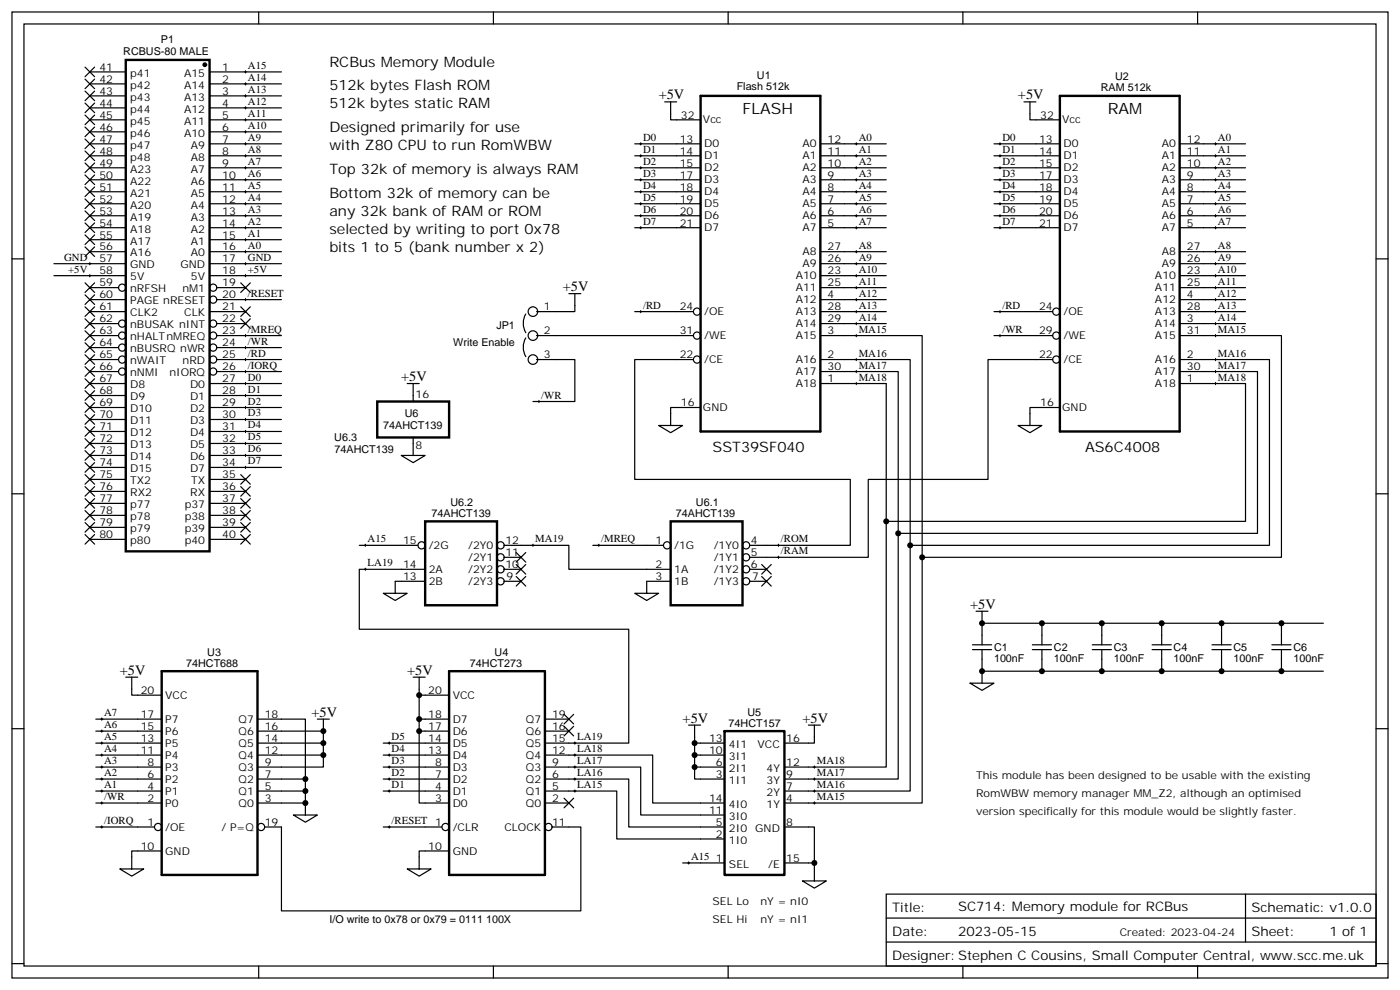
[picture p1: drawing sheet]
<svg xmlns="http://www.w3.org/2000/svg" width="412mm" height="291mm" viewBox="0 0 412 291" stroke-linecap="round" stroke-linejoin="round" font-family="sans-serif">
<defs><g id="words">
<g font-size="4.6">
<text x="218.7" y="33.5">FLASH</text>
<text x="326.3" y="33.5">RAM</text>
</g>
<g font-size="4.2">
<text x="97" y="19.8">RCBus Memory Module</text>
<text x="97" y="26.5">512k bytes Flash ROM</text>
<text x="194" y="29.3">+5V</text>
<text x="299.9" y="29.3">+5V</text>
<text x="97" y="31.8">512k bytes static RAM</text>
<text x="97" y="38.8">Designed primarily for use</text>
<text x="97" y="44.1">with Z80 CPU to run RomWBW</text>
<text x="97" y="51.2">Top 32k of memory is always RAM</text>
<text x="97" y="58.2">Bottom 32k of memory can be</text>
<text x="97" y="63.5">any 32k bank of RAM or ROM</text>
<text x="97" y="68.8">selected by writing to port 0x78</text>
<text x="97" y="74.1">bits 1 to 5 (bank number x 2)</text>
<text x="165.8" y="85.7">+5V</text>
<text x="118.2" y="112.2">+5V</text>
<text x="209.9" y="133">SST39SF040</text>
<text x="319.6" y="133">AS6C4008</text>
<text x="285.8" y="179.2">+5V</text>
<text x="35.3" y="198.6">+5V</text>
<text x="119.9" y="198.6">+5V</text>
<text x="91.7" y="211">+5V</text>
<text x="201.1" y="212.7">+5V</text>
<text x="236.4" y="212.7">+5V</text>
</g>
<g font-size="3.9">
<text x="262.8" y="268.5">Title:</text>
<text x="282.2" y="268.1">SC714: Memory module for RCBus</text>
<text x="368.7" y="268.5">Schematic: v1.0.0</text>
<text x="262.8" y="275.5">Date:</text>
<text x="282.2" y="275.5">2023-05-15</text>
<text x="368.7" y="275.5">Sheet:</text>
<text x="391.6" y="275.5">1 of 1</text>
<text x="262.8" y="282.6">Designer:Stephen C Cousins, Small Computer Central, www.scc.me.uk</text>
</g>
<g font-size="3.2">
<text x="36.3" y="16.3">RCBUS-80 MALE</text>
<text x="47.4" y="12.8">P1</text>
<text x="29.3" y="20.8">41</text>
<text x="38.3" y="22.6">p41</text>
<text x="54.2" y="22.6">A15</text>
<text x="65.4" y="20.8">1</text>
<text x="73" y="23.8">A14</text>
<text x="73" y="20.3">A15</text>
<text x="223" y="23.3">U1</text>
<text x="328.4" y="23.7">U2</text>
<text x="29.3" y="24.3">42</text>
<text x="29.3" y="27.9">43</text>
<text x="38.3" y="26.1">p42</text>
<text x="38.3" y="29.6">p43</text>
<text x="54.2" y="26.1">A14</text>
<text x="54.2" y="29.6">A13</text>
<text x="65.4" y="24.3">2</text>
<text x="65.4" y="27.9">3</text>
<text x="73" y="27.3">A13</text>
<text x="217" y="26.5">Flash 512k</text>
<text x="324.3" y="26.9">RAM 512k</text>
<text x="29.3" y="31.4">44</text>
<text x="29.3" y="34.9">45</text>
<text x="38.3" y="33.2">p44</text>
<text x="54.2" y="33.2">A12</text>
<text x="65.4" y="31.4">4</text>
<text x="65.4" y="34.9">5</text>
<text x="73" y="34.4">A11</text>
<text x="73" y="30.9">A12</text>
<text x="200.6" y="34.9">32</text>
<text x="306.4" y="34.9">32</text>
<text x="29.3" y="38.5">46</text>
<text x="29.3" y="42">47</text>
<text x="38.3" y="36.7">p45</text>
<text x="38.3" y="40.2">p46</text>
<text x="54.2" y="36.7">A11</text>
<text x="54.2" y="40.2">A10</text>
<text x="65.4" y="38.5">6</text>
<text x="65.4" y="42">7</text>
<text x="73" y="41.5">A9</text>
<text x="73" y="37.9">A10</text>
<text x="189.4" y="41.5">D0</text>
<text x="200.2" y="42">13</text>
<text x="207.1" y="36.3">Vcc</text>
<text x="243.8" y="42">12</text>
<text x="252.9" y="41.5">A0</text>
<text x="295.3" y="41.5">D0</text>
<text x="306.1" y="42">13</text>
<text x="312.9" y="36.3">Vcc</text>
<text x="349.6" y="42">12</text>
<text x="358.8" y="41.5">A0</text>
<text x="29.3" y="45.5">48</text>
<text x="38.3" y="43.7">p47</text>
<text x="38.3" y="47.3">p48</text>
<text x="56.2" y="43.7">A9</text>
<text x="56.2" y="47.3">A8</text>
<text x="65.4" y="45.5">8</text>
<text x="73" y="45">A8</text>
<text x="189.4" y="45">D1</text>
<text x="200.2" y="45.5">14</text>
<text x="207.4" y="43.4">D0</text>
<text x="207.4" y="46.9">D1</text>
<text x="236.4" y="43.4">A0</text>
<text x="236.4" y="46.9">A1</text>
<text x="243.8" y="45.5">11</text>
<text x="252.9" y="45">A1</text>
<text x="295.3" y="45">D1</text>
<text x="306.1" y="45.5">14</text>
<text x="313.3" y="43.4">D0</text>
<text x="313.3" y="46.9">D1</text>
<text x="342.2" y="43.4">A0</text>
<text x="342.2" y="46.9">A1</text>
<text x="349.6" y="45.5">11</text>
<text x="358.8" y="45">A1</text>
<text x="29.3" y="49">49</text>
<text x="29.3" y="52.6">50</text>
<text x="38.3" y="50.8">A23</text>
<text x="56.2" y="50.8">A7</text>
<text x="65.4" y="49">9</text>
<text x="65.4" y="52.6">10</text>
<text x="73" y="52">A6</text>
<text x="73" y="48.5">A7</text>
<text x="189.4" y="52">D3</text>
<text x="189.4" y="48.5">D2</text>
<text x="200.2" y="49">15</text>
<text x="200.2" y="52.6">17</text>
<text x="207.4" y="50.4">D2</text>
<text x="207.4" y="54">D3</text>
<text x="236.4" y="50.4">A2</text>
<text x="236.4" y="54">A3</text>
<text x="243.8" y="49">10</text>
<text x="243.8" y="52.6">9</text>
<text x="252.9" y="52">A3</text>
<text x="252.9" y="48.5">A2</text>
<text x="295.3" y="52">D3</text>
<text x="295.3" y="48.5">D2</text>
<text x="306.1" y="49">15</text>
<text x="306.1" y="52.6">17</text>
<text x="313.3" y="50.4">D2</text>
<text x="313.3" y="54">D3</text>
<text x="342.2" y="50.4">A2</text>
<text x="342.2" y="54">A3</text>
<text x="349.6" y="49">10</text>
<text x="349.6" y="52.6">9</text>
<text x="358.8" y="52">A3</text>
<text x="358.8" y="48.5">A2</text>
<text x="29.3" y="56.1">51</text>
<text x="29.3" y="59.6">52</text>
<text x="38.3" y="54.3">A22</text>
<text x="38.3" y="57.9">A21</text>
<text x="56.2" y="54.3">A6</text>
<text x="56.2" y="57.9">A5</text>
<text x="65.4" y="56.1">11</text>
<text x="65.4" y="59.6">12</text>
<text x="73" y="59.1">A4</text>
<text x="73" y="55.6">A5</text>
<text x="189.4" y="59.1">D5</text>
<text x="189.4" y="55.6">D4</text>
<text x="200.2" y="56.1">18</text>
<text x="200.2" y="59.6">19</text>
<text x="207.4" y="57.5">D4</text>
<text x="236.4" y="57.5">A4</text>
<text x="243.8" y="56.1">8</text>
<text x="243.8" y="59.6">7</text>
<text x="252.9" y="59.1">A5</text>
<text x="252.9" y="55.6">A4</text>
<text x="295.3" y="59.1">D5</text>
<text x="295.3" y="55.6">D4</text>
<text x="306.1" y="56.1">18</text>
<text x="306.1" y="59.6">19</text>
<text x="313.3" y="57.5">D4</text>
<text x="342.2" y="57.5">A4</text>
<text x="349.6" y="56.1">8</text>
<text x="349.6" y="59.6">7</text>
<text x="358.8" y="59.1">A5</text>
<text x="358.8" y="55.6">A4</text>
<text x="29.3" y="63.1">53</text>
<text x="38.3" y="61.4">A20</text>
<text x="38.3" y="64.9">A19</text>
<text x="56.2" y="61.4">A4</text>
<text x="56.2" y="64.9">A3</text>
<text x="65.4" y="63.1">13</text>
<text x="73" y="62.6">A3</text>
<text x="189.4" y="62.6">D6</text>
<text x="200.2" y="63.1">20</text>
<text x="207.4" y="61">D5</text>
<text x="207.4" y="64.6">D6</text>
<text x="236.4" y="61">A5</text>
<text x="236.4" y="64.6">A6</text>
<text x="243.8" y="63.1">6</text>
<text x="252.9" y="62.6">A6</text>
<text x="295.3" y="62.6">D6</text>
<text x="306.1" y="63.1">20</text>
<text x="313.3" y="61">D5</text>
<text x="313.3" y="64.6">D6</text>
<text x="342.2" y="61">A5</text>
<text x="342.2" y="64.6">A6</text>
<text x="349.6" y="63.1">6</text>
<text x="358.8" y="62.6">A6</text>
<text x="29.3" y="66.7">54</text>
<text x="29.3" y="70.2">55</text>
<text x="38.3" y="68.4">A18</text>
<text x="38.3" y="72">A17</text>
<text x="56.2" y="68.4">A2</text>
<text x="56.2" y="72">A1</text>
<text x="65.4" y="66.7">14</text>
<text x="65.4" y="70.2">15</text>
<text x="73" y="69.7">A1</text>
<text x="73" y="66.1">A2</text>
<text x="189.4" y="66.1">D7</text>
<text x="200.2" y="66.7">21</text>
<text x="207.4" y="68.1">D7</text>
<text x="236.4" y="68.1">A7</text>
<text x="243.8" y="66.7">5</text>
<text x="252.9" y="66.1">A7</text>
<text x="295.3" y="66.1">D7</text>
<text x="306.1" y="66.7">21</text>
<text x="313.3" y="68.1">D7</text>
<text x="342.2" y="68.1">A7</text>
<text x="349.6" y="66.7">5</text>
<text x="358.8" y="66.1">A7</text>
<text x="18.9" y="76.7">GND</text>
<text x="29.3" y="73.7">56</text>
<text x="29.3" y="77.3">57</text>
<text x="38.3" y="75.5">A16</text>
<text x="56.2" y="75.5">A0</text>
<text x="65.4" y="73.7">16</text>
<text x="65.4" y="77.3">17</text>
<text x="73" y="73.2">A0</text>
<text x="73" y="76.7">GND</text>
<text x="236.4" y="75.1">A8</text>
<text x="243.8" y="73.7">27</text>
<text x="243.8" y="77.3">26</text>
<text x="252.9" y="76.7">A9</text>
<text x="252.9" y="73.2">A8</text>
<text x="342.2" y="75.1">A8</text>
<text x="349.6" y="73.7">27</text>
<text x="349.6" y="77.3">26</text>
<text x="358.8" y="76.7">A9</text>
<text x="358.8" y="73.2">A8</text>
<text x="20.1" y="80.3">+5V</text>
<text x="29.3" y="80.8">58</text>
<text x="38.3" y="79">GND</text>
<text x="38.3" y="82.6">5V</text>
<text x="53.1" y="79">GND</text>
<text x="56.2" y="82.6">5V</text>
<text x="65.4" y="80.8">18</text>
<text x="73" y="80.3">+5V</text>
<text x="234.4" y="82.2">A10</text>
<text x="236.4" y="78.7">A9</text>
<text x="243.8" y="80.8">23</text>
<text x="252.9" y="83.8">A11</text>
<text x="252.9" y="80.3">A10</text>
<text x="340.2" y="82.2">A10</text>
<text x="342.2" y="78.7">A9</text>
<text x="349.6" y="80.8">23</text>
<text x="358.8" y="83.8">A11</text>
<text x="358.8" y="80.3">A10</text>
<text x="29.3" y="84.3">59</text>
<text x="29.3" y="87.8">60</text>
<text x="38.3" y="86.1">nRFSH</text>
<text x="38.3" y="89.6">PAGE nRESET</text>
<text x="53.7" y="86.1">nM1</text>
<text x="65.4" y="84.3">19</text>
<text x="65.4" y="87.8">20</text>
<text x="73" y="87.3">/RESET</text>
<text x="234.4" y="85.7">A11</text>
<text x="234.4" y="89.3">A12</text>
<text x="243.8" y="84.3">25</text>
<text x="243.8" y="87.8">4</text>
<text x="252.9" y="87.3">A12</text>
<text x="340.2" y="85.7">A11</text>
<text x="340.2" y="89.3">A12</text>
<text x="349.6" y="84.3">25</text>
<text x="349.6" y="87.8">4</text>
<text x="358.8" y="87.3">A12</text>
<text x="29.3" y="91.4">61</text>
<text x="29.3" y="94.9">62</text>
<text x="38.3" y="93.1">CLK2</text>
<text x="54.3" y="93.1">CLK</text>
<text x="65.4" y="91.4">21</text>
<text x="65.4" y="94.9">22</text>
<text x="160.2" y="91.4">1</text>
<text x="189.4" y="90.8">/RD</text>
<text x="200.2" y="91.4">24</text>
<text x="207.4" y="92.8">/OE</text>
<text x="234.4" y="92.8">A13</text>
<text x="243.8" y="91.4">28</text>
<text x="243.8" y="94.9">29</text>
<text x="252.9" y="94.4">A14</text>
<text x="252.9" y="90.8">A13</text>
<text x="295.3" y="90.8">/RD</text>
<text x="306.1" y="91.4">24</text>
<text x="313.3" y="92.8">/OE</text>
<text x="340.2" y="92.8">A13</text>
<text x="349.6" y="91.4">28</text>
<text x="349.6" y="94.9">3</text>
<text x="358.8" y="94.4">A14</text>
<text x="358.8" y="90.8">A13</text>
<text x="29.3" y="98.4">63</text>
<text x="29.3" y="102">64</text>
<text x="38.3" y="96.7">nBUSAK nINT</text>
<text x="38.3" y="100.2">nHALTnMREQ</text>
<text x="65.4" y="98.4">23</text>
<text x="65.4" y="102">24</text>
<text x="73" y="97.9">/MREQ</text>
<text x="73" y="101.4">/WR</text>
<text x="133.5" y="101.8">Write Enable</text>
<text x="146.2" y="96.8">JP1</text>
<text x="160.2" y="98.4">2</text>
<text x="200.2" y="98.4">31</text>
<text x="207.4" y="99.8">/WE</text>
<text x="234.4" y="99.8">A15</text>
<text x="234.4" y="96.3">A14</text>
<text x="243.8" y="98.4">3</text>
<text x="252.9" y="97.9">MA15</text>
<text x="295.3" y="97.9">/WR</text>
<text x="306.1" y="98.4">29</text>
<text x="313.3" y="99.8">/WE</text>
<text x="340.2" y="96.3">A14</text>
<text x="340.2" y="99.8">A15</text>
<text x="349.6" y="98.4">31</text>
<text x="358.8" y="97.9">MA15</text>
<text x="29.3" y="105.5">65</text>
<text x="38.3" y="103.7">nBUSRQ nWR</text>
<text x="38.3" y="107.2">nWAIT</text>
<text x="53.8" y="107.2">nRD</text>
<text x="65.4" y="105.5">25</text>
<text x="73" y="105">/RD</text>
<text x="160.2" y="105.5">3</text>
<text x="200.2" y="105.5">22</text>
<text x="207.4" y="106.9">/CE</text>
<text x="234.4" y="106.9">A16</text>
<text x="243.8" y="105.5">2</text>
<text x="252.9" y="105">MA16</text>
<text x="306.1" y="105.5">22</text>
<text x="313.3" y="106.9">/CE</text>
<text x="340.2" y="106.9">A16</text>
<text x="349.6" y="105.5">2</text>
<text x="358.8" y="105">MA16</text>
<text x="29.3" y="109">66</text>
<text x="29.3" y="112.5">67</text>
<text x="38.3" y="110.8">nNMI</text>
<text x="49.9" y="110.8">nIORQ</text>
<text x="65.4" y="109">26</text>
<text x="65.4" y="112.5">27</text>
<text x="73" y="112">D0</text>
<text x="73" y="108.5">/IORQ</text>
<text x="234.4" y="113.9">A18</text>
<text x="234.4" y="110.4">A17</text>
<text x="243.8" y="112.5">1</text>
<text x="243.8" y="109">30</text>
<text x="252.9" y="112">MA18</text>
<text x="252.9" y="108.5">MA17</text>
<text x="340.2" y="113.9">A18</text>
<text x="340.2" y="110.4">A17</text>
<text x="349.6" y="112.5">1</text>
<text x="349.6" y="109">30</text>
<text x="358.8" y="112">MA18</text>
<text x="358.8" y="108.5">MA17</text>
<text x="29.3" y="116.1">68</text>
<text x="29.3" y="119.6">69</text>
<text x="38.3" y="114.3">D8</text>
<text x="38.3" y="117.8">D9</text>
<text x="56" y="114.3">D0</text>
<text x="56" y="117.8">D1</text>
<text x="65.4" y="116.1">28</text>
<text x="65.4" y="119.6">29</text>
<text x="73" y="119.1">D2</text>
<text x="73" y="115.5">D1</text>
<text x="122.4" y="117.1">16</text>
<text x="159.5" y="117.3">/WR</text>
<text x="200.6" y="119.6">16</text>
<text x="306.4" y="119.6">16</text>
<text x="29.3" y="123.1">70</text>
<text x="38.3" y="121.4">D10</text>
<text x="38.3" y="124.9">D11</text>
<text x="56" y="121.4">D2</text>
<text x="56" y="124.9">D3</text>
<text x="65.4" y="123.1">30</text>
<text x="73" y="122.6">D3</text>
<text x="119.2" y="122.8">U6</text>
<text x="207.1" y="121">GND</text>
<text x="312.9" y="121">GND</text>
<text x="29.3" y="126.6">71</text>
<text x="29.3" y="130.2">72</text>
<text x="38.3" y="128.4">D12</text>
<text x="38.3" y="131.9">D13</text>
<text x="56" y="128.4">D4</text>
<text x="56" y="131.9">D5</text>
<text x="65.4" y="126.6">31</text>
<text x="65.4" y="130.2">32</text>
<text x="73" y="129.6">D5</text>
<text x="73" y="126.1">D4</text>
<text x="98.5" y="129.9">U6.3</text>
<text x="112.9" y="126.3">74AHCT139</text>
<text x="29.3" y="133.7">73</text>
<text x="29.3" y="137.2">74</text>
<text x="38.3" y="135.5">D14</text>
<text x="56" y="135.5">D6</text>
<text x="65.4" y="133.7">33</text>
<text x="65.4" y="137.2">34</text>
<text x="73" y="136.7">D7</text>
<text x="73" y="133.2">D6</text>
<text x="98.5" y="133.4">74AHCT139</text>
<text x="122.4" y="132.3">8</text>
<text x="29.3" y="140.8">75</text>
<text x="38.3" y="139">D15</text>
<text x="38.3" y="142.5">TX2</text>
<text x="56" y="139">D7</text>
<text x="56.3" y="142.5">TX</text>
<text x="65.4" y="140.8">35</text>
<text x="29.3" y="144.3">76</text>
<text x="29.3" y="147.8">77</text>
<text x="38.3" y="146.1">RX2</text>
<text x="38.3" y="149.6">p77</text>
<text x="54.4" y="149.6">p37</text>
<text x="56" y="146.1">RX</text>
<text x="65.4" y="144.3">36</text>
<text x="65.4" y="147.8">37</text>
<text x="132.7" y="149">U6.2</text>
<text x="205" y="149">U6.1</text>
<text x="29.3" y="151.3">78</text>
<text x="29.3" y="154.9">79</text>
<text x="38.3" y="153.1">p78</text>
<text x="54.4" y="153.1">p38</text>
<text x="65.4" y="151.3">38</text>
<text x="65.4" y="154.9">39</text>
<text x="127.1" y="152.1">74AHCT139</text>
<text x="199.1" y="152.1">74AHCT139</text>
<text x="29.3" y="158.4">80</text>
<text x="38.3" y="156.6">p79</text>
<text x="38.3" y="160.2">p80</text>
<text x="54.4" y="156.6">p39</text>
<text x="54.4" y="160.2">p40</text>
<text x="65.4" y="158.4">40</text>
<text x="108.3" y="159.6">A15</text>
<text x="118.7" y="160.2">15</text>
<text x="126.3" y="161.6">/2G</text>
<text x="137.9" y="161.6">/2Y0</text>
<text x="148.9" y="160.2">12</text>
<text x="157.7" y="159.6">MA19</text>
<text x="177.1" y="159.6">/MREQ</text>
<text x="193.1" y="160.2">1</text>
<text x="198.6" y="161.6">/1G</text>
<text x="210.2" y="161.6">/1Y0</text>
<text x="221.2" y="160.2">4</text>
<text x="230" y="159.6">/ROM</text>
<text x="108.3" y="166.7">LA19</text>
<text x="118.7" y="167.2">14</text>
<text x="137.9" y="165.1">/2Y1</text>
<text x="148.9" y="163.7">11</text>
<text x="148.9" y="167.2">10</text>
<text x="193.1" y="167.2">2</text>
<text x="210.2" y="165.1">/1Y1</text>
<text x="221.2" y="163.7">5</text>
<text x="221.2" y="167.2">6</text>
<text x="230" y="163.2">/RAM</text>
<text x="118.7" y="170.7">13</text>
<text x="126.3" y="168.6">2A</text>
<text x="126.3" y="172.2">2B</text>
<text x="137.9" y="168.6">/2Y2</text>
<text x="137.9" y="172.2">/2Y3</text>
<text x="149.2" y="170.7">9</text>
<text x="193.1" y="170.7">3</text>
<text x="198.6" y="168.6">1A</text>
<text x="198.6" y="172.2">1B</text>
<text x="210.2" y="168.6">/1Y2</text>
<text x="210.2" y="172.2">/1Y3</text>
<text x="221.5" y="170.7">7</text>
<text x="292.8" y="191.6">C1</text>
<text x="310.4" y="191.6">C2</text>
<text x="328.1" y="191.6">C3</text>
<text x="345.7" y="191.6">C4</text>
<text x="363.4" y="191.6">C5</text>
<text x="381" y="191.6">C6</text>
<text x="54.8" y="196.2">74HCT688</text>
<text x="61" y="193">U3</text>
<text x="138.4" y="196.3">74HCT273</text>
<text x="145.7" y="193">U4</text>
<text x="292.8" y="194.8">100nF</text>
<text x="310.4" y="194.8">100nF</text>
<text x="328.1" y="194.8">100nF</text>
<text x="345.7" y="194.8">100nF</text>
<text x="363.4" y="194.8">100nF</text>
<text x="381" y="194.8">100nF</text>
<text x="41.5" y="204.3">20</text>
<text x="48.7" y="205.7">VCC</text>
<text x="126.1" y="204.3">20</text>
<text x="133.3" y="205.7">VCC</text>
<text x="30.7" y="214.3">A6</text>
<text x="30.7" y="210.8">A7</text>
<text x="41.5" y="214.8">15</text>
<text x="41.5" y="211.3">17</text>
<text x="48.7" y="212.7">P7</text>
<text x="70.3" y="212.7">Q7</text>
<text x="78" y="214.8">16</text>
<text x="78" y="211.3">18</text>
<text x="126.1" y="214.8">17</text>
<text x="126.1" y="211.3">18</text>
<text x="133.3" y="212.7">D7</text>
<text x="154.9" y="212.7">Q7</text>
<text x="162.6" y="214.8">16</text>
<text x="162.6" y="211.3">19</text>
<text x="214.6" y="213.9">74HCT157</text>
<text x="220.1" y="210.8">U5</text>
<text x="30.7" y="221.4">A4</text>
<text x="30.7" y="217.8">A5</text>
<text x="41.5" y="221.9">11</text>
<text x="41.5" y="218.4">13</text>
<text x="48.7" y="219.8">P5</text>
<text x="48.7" y="216.3">P6</text>
<text x="70.3" y="219.8">Q5</text>
<text x="70.3" y="216.3">Q6</text>
<text x="78" y="221.9">12</text>
<text x="78" y="218.4">14</text>
<text x="115.4" y="217.8">D5</text>
<text x="115.4" y="221.4">D4</text>
<text x="126.1" y="221.9">13</text>
<text x="126.1" y="218.4">14</text>
<text x="133.3" y="219.8">D5</text>
<text x="133.3" y="216.3">D6</text>
<text x="154.9" y="219.8">Q5</text>
<text x="154.9" y="216.3">Q6</text>
<text x="162.6" y="221.9">12</text>
<text x="162.6" y="218.4">15</text>
<text x="170" y="221.4">LA18</text>
<text x="170" y="217.8">LA19</text>
<text x="208.9" y="221.9">10</text>
<text x="208.9" y="218.4">13</text>
<text x="214.7" y="220.1">4I1</text>
<text x="223.2" y="220.1">VCC</text>
<text x="231.6" y="218.4">16</text>
<text x="30.7" y="224.9">A3</text>
<text x="43.5" y="225.4">8</text>
<text x="48.7" y="226.8">P3</text>
<text x="48.7" y="223.3">P4</text>
<text x="70.3" y="226.8">Q3</text>
<text x="70.3" y="223.3">Q4</text>
<text x="78" y="225.4">9</text>
<text x="115.4" y="224.9">D3</text>
<text x="128.2" y="225.4">8</text>
<text x="133.3" y="226.8">D3</text>
<text x="133.3" y="223.3">D4</text>
<text x="154.9" y="226.8">Q3</text>
<text x="154.9" y="223.3">Q4</text>
<text x="162.6" y="225.4">9</text>
<text x="170" y="224.9">LA17</text>
<text x="210.9" y="225.4">6</text>
<text x="214.7" y="227.2">2I1</text>
<text x="214.7" y="223.7">3I1</text>
<text x="225.8" y="227.2">4Y</text>
<text x="231.6" y="225.4">12</text>
<text x="240.6" y="224.9">MA18</text>
<text x="30.7" y="232">A1</text>
<text x="30.7" y="228.4">A2</text>
<text x="43.5" y="232.5">4</text>
<text x="43.5" y="229">6</text>
<text x="48.7" y="233.9">P1</text>
<text x="48.7" y="230.4">P2</text>
<text x="70.3" y="233.9">Q1</text>
<text x="70.3" y="230.4">Q2</text>
<text x="78" y="232.5">5</text>
<text x="78" y="229">7</text>
<text x="115.4" y="228.4">D2</text>
<text x="115.4" y="232">D1</text>
<text x="128.2" y="232.5">4</text>
<text x="128.2" y="229">7</text>
<text x="133.3" y="233.9">D1</text>
<text x="133.3" y="230.4">D2</text>
<text x="154.9" y="233.9">Q1</text>
<text x="154.9" y="230.4">Q2</text>
<text x="162.6" y="232.5">5</text>
<text x="162.6" y="229">6</text>
<text x="170" y="232">LA15</text>
<text x="170" y="228.4">LA16</text>
<text x="210.9" y="229">3</text>
<text x="214.7" y="230.7">1I1</text>
<text x="225.8" y="230.7">3Y</text>
<text x="231.6" y="232.5">7</text>
<text x="231.6" y="229">9</text>
<text x="240.6" y="228.4">MA17</text>
<text x="240.6" y="232">MA16</text>
<text x="287.5" y="229.3">This module has been designed to be usable with the existing</text>
<text x="30.7" y="235.5">/WR</text>
<text x="43.5" y="236">2</text>
<text x="48.7" y="237.4">P0</text>
<text x="70.3" y="237.4">Q0</text>
<text x="78" y="236">3</text>
<text x="128.2" y="236">3</text>
<text x="133.3" y="237.4">D0</text>
<text x="154.9" y="237.4">Q0</text>
<text x="162.6" y="236">2</text>
<text x="208.9" y="239.5">11</text>
<text x="208.9" y="236">14</text>
<text x="214.7" y="237.8">4I0</text>
<text x="225.8" y="237.8">1Y</text>
<text x="225.8" y="234.2">2Y</text>
<text x="231.6" y="236">4</text>
<text x="240.6" y="235.5">MA15</text>
<text x="287.5" y="234.6">RomWBW memory manager MM_Z2, although an optimised</text>
<text x="287.5" y="239.9">version specifically for this module would be slightly faster.</text>
<text x="30.7" y="242.5">/IORQ</text>
<text x="43.5" y="243.1">1</text>
<text x="48.7" y="244.5">/OE</text>
<text x="65.2" y="244.5">/ P=Q</text>
<text x="78" y="243.1">19</text>
<text x="115.4" y="242.5">/RESET 1</text>
<text x="133.3" y="244.5">/CLR</text>
<text x="148.6" y="244.5">CLOCK</text>
<text x="162.6" y="243.1">11</text>
<text x="210.9" y="243.1">5</text>
<text x="214.7" y="244.8">2I0</text>
<text x="214.7" y="241.3">3I0</text>
<text x="222.5" y="244.8">GND</text>
<text x="231.6" y="243.1">8</text>
<text x="41.5" y="250.1">10</text>
<text x="48.7" y="251.5">GND</text>
<text x="126.1" y="250.1">10</text>
<text x="133.3" y="251.5">GND</text>
<text x="210.9" y="246.6">2</text>
<text x="214.7" y="248.4">1I0</text>
<text x="203.6" y="253.1">A15</text>
<text x="210.9" y="253.6">1</text>
<text x="214.7" y="255.4">SEL</text>
<text x="226.3" y="255.4">/E</text>
<text x="231.6" y="253.6">15</text>
<text x="209.9" y="266.3">SEL Lo</text>
<text x="224" y="266.3">nY = nI0</text>
<text x="97" y="271.6">I/O write to 0x78 or 0x79 = 0111 100X</text>
<text x="209.9" y="271.6">SEL Hi</text>
<text x="224" y="271.6">nY = nI1</text>
<text x="329.8" y="275.5">Created: 2023-04-24</text>
</g>
</g></defs>
<g fill="none" stroke="#000" stroke-width=".35">
<path d="M3.5 3.5h405.4v284.4h-405.4zM7.1 7.1h398.2v277.2h-398.2zM25 19.8l2.9 2.8M27.9 19.8l-2.9 2.8M76.2 3.5v3.6M145.3 3.5v3.6M214.5 3.5v3.6M283.6 3.5v3.6M352.8 3.5v3.6M25 26.8l2.9 2.8M25 30.3l2.9 2.9M25 33.9l2.9 2.8"/>
<path d="M25 37.4l2.9 2.8M25 23.3l2.9 2.8M26.5 21.2h10.5M26.5 24.7h10.5M26.5 38.8h10.5M26.5 35.3h10.5M26.5 31.8h10.5M26.5 28.2h10.5M27.9 26.8l-2.9 2.8M27.9 30.3l-2.9 2.9M27.9 33.9l-2.9 2.8M27.9 37.4l-2.9 2.8"/>
<path d="M27.9 23.3l-2.9 2.8M61.7 21.2h21.2M61.7 24.7h21.2M61.7 38.8h21.2M61.7 35.3h21.2M61.7 31.8h21.2M61.7 28.2h21.2M195.8 30h3.5M197.6 30v5.3h8.8M301.6 30h3.6M303.4 30v5.3h8.8M25 40.9l2.9 2.8"/>
<path d="M25 44.5l2.9 2.8M25 48l2.9 2.8M25 51.5l2.9 2.8M25 55l2.9 2.9M25 58.6l2.9 2.8M26.5 60h10.5M26.5 56.4h10.5M26.5 52.9h10.5M26.5 49.4h10.5M26.5 45.9h10.5M26.5 42.3h10.5M27.9 40.9l-2.9 2.8"/>
<path d="M27.9 44.5l-2.9 2.8M27.9 48l-2.9 2.8M27.9 51.5l-2.9 2.8M27.9 55l-2.9 2.9M27.9 58.6l-2.9 2.8M61.7 60h21.2M61.7 56.4h21.2M61.7 52.9h21.2M61.7 49.4h21.2M61.7 45.9h21.2M61.7 42.3h21.2M187 60h19.4"/>
<path d="M187 56.4h19.4M187 52.9h19.4M187 49.4h19.4M187 45.9h19.4M187 42.3h19.4M241.7 60h19.4M241.7 56.4h19.4M241.7 52.9h19.4M241.7 49.4h19.4M241.7 45.9h19.4M241.7 42.3h19.4M292.8 60h19.4"/>
<path d="M292.8 56.4h19.4M292.8 52.9h19.4M292.8 49.4h19.4M292.8 45.9h19.4M292.8 42.3h19.4M347.5 60h19.4M347.5 56.4h19.4M347.5 52.9h19.4M347.5 49.4h19.4M347.5 45.9h19.4M347.5 42.3h19.4M3.5 76.2h3.6"/>
<path d="M15.9 77.6h21.1M25 62.1l2.9 2.8M25 65.6l2.9 2.8M25 69.1l2.9 2.9M25 72.7l2.9 2.8M26.5 74.1h10.5M26.5 70.6h10.5M26.5 67h10.5M26.5 63.5h10.5M27.9 62.1l-2.9 2.8M27.9 65.6l-2.9 2.8M27.9 69.1l-2.9 2.9"/>
<path d="M27.9 72.7l-2.9 2.8M61.7 74.1h21.2M61.7 70.6h21.2M61.7 67h21.2M61.7 63.5h21.2M61.7 77.6h21.2M187 67h19.4M187 63.5h19.4M241.7 74.1h19.4M241.7 67h19.4M241.7 63.5h19.4M241.7 77.6h19.4"/>
<path d="M292.8 67h19.4M292.8 63.5h19.4M347.5 74.1h19.4M347.5 67h19.4M347.5 63.5h19.4M347.5 77.6h19.4M405.3 76.2h3.6M15.9 81.1h21.1M25 97.4l2.9 2.8M25 93.8l2.9 2.9M25 90.3l2.9 2.8M25 86.8l2.9 2.8"/>
<path d="M25 83.3l2.9 2.8M26.5 88.2h10.5M26.5 98.8h8.4M26.5 84.7h8.4M26.5 91.7h10.5M26.5 95.3h8.4M27.9 97.4l-2.9 2.8M27.9 93.8l-2.9 2.9M27.9 90.3l-2.9 2.8M27.9 86.8l-2.9 2.8M27.9 83.3l-2.9 2.8M61.7 81.1h21.2"/>
<path d="M61.7 91.7h10.6M63.9 88.2h19M63.9 98.8h19M63.9 84.7h8.4M63.9 95.3h8.4M70.9 83.3l2.8 2.8M70.9 90.3l2.8 2.8M70.9 93.8l2.8 2.9M73.7 83.3l-2.8 2.8M73.7 90.3l-2.8 2.8M73.7 93.8l-2.8 2.9M154.9 92.4a5.4 5.4 0 0 0 0 5.5"/>
<path d="M154.9 99.5a5.4 5.4 0 0 0 0 5.5M158 98.8h46.3M167.6 86.4h3.5M169.3 86.4v5.3h-11.3M187 91.7h17.3M241.7 98.8h29.9v137.6h-40.5M241.7 88.2h19.4M241.7 81.1h19.4M241.7 84.7h19.4M241.7 91.7h19.4M241.7 95.3h19.4M292.8 98.8h17.3"/>
<path d="M292.8 91.7h17.3M347.5 98.8h30v65.2h-105.9M347.5 88.2h19.4M347.5 81.1h19.4M347.5 84.7h19.4M347.5 91.7h19.4M347.5 95.3h19.4M25 111.5l2.9 2.8M25 115l2.9 2.8M25 118.5l2.9 2.9M25 108l2.9 2.8M25 100.9l2.9 2.8"/>
<path d="M25 104.4l2.9 2.8M26.5 109.4h8.4M26.5 112.9h10.5M26.5 116.4h10.5M26.5 119.9h10.5M26.5 102.3h8.4M26.5 105.8h8.4M27.9 111.5l-2.9 2.8M27.9 115l-2.9 2.8M27.9 118.5l-2.9 2.9M27.9 108l-2.9 2.8M27.9 100.9l-2.9 2.8"/>
<path d="M27.9 104.4l-2.9 2.8M61.7 112.9h21.2M61.7 116.4h21.2M61.7 119.9h21.2M63.9 109.4h19M63.9 102.3h19M63.9 105.8h19M119.9 112.9h3.6M121.7 112.9v5.3M158 105.8h11.3v12.4h-12.3M204.3 105.8h-17.3v35.3h63.5v19.4h-29.7M206.4 119.9h-8.8v5.3"/>
<path d="M241.7 112.9h19.4v112.9h-30M241.7 109.4h22.9v119.9h-33.5M241.7 105.8h26.4v127h-37M310.1 105.8h-19.1v35.3h-35.2v22.9h-35M312.2 119.9h-8.8v5.3M347.5 105.8h26.4v54.7h-105.8M347.5 109.4h22.9v47.6h-105.8M347.5 112.9h19.4v40.6h-105.8M25 122.1l2.9 2.8M25 125.6l2.9 2.8M25 129.1l2.9 2.8M25 132.6l2.9 2.9"/>
<path d="M25 136.2l2.9 2.8M25 139.7l2.9 2.8M26.5 123.5h10.5M26.5 127h10.5M26.5 130.5h10.5M26.5 134.1h10.5M26.5 137.6h10.5M27.9 122.1l-2.9 2.8M27.9 125.6l-2.9 2.8M27.9 129.1l-2.9 2.8M27.9 132.6l-2.9 2.9M27.9 136.2l-2.9 2.8"/>
<path d="M27.9 139.7l-2.9 2.8M61.7 123.5h21.2M61.7 127h21.2M61.7 130.5h21.2M61.7 134.1h21.2M61.7 137.6h21.2M70.9 139.7l2.8 2.8M73.7 139.7l-2.8 2.8M118.2 134.1h7l-3.5 2.1zM121.7 128.8v5.3M194 125.2h7.1l-3.5 2.2zM299.9 125.2h7l-3.5 2.2z"/>
<path d="M3.5 145.3h3.6M25 143.2l2.9 2.9M25 146.8l2.9 2.8M25 150.3l2.9 2.8M25 153.8l2.9 2.8M25 157.3l2.9 2.9M26.5 141.1h10.5M26.5 144.6h10.5M26.5 148.2h10.5M26.5 151.7h10.5M26.5 155.2h10.5M26.5 158.8h10.5"/>
<path d="M27.9 143.2l-2.9 2.9M27.9 146.8l-2.9 2.8M27.9 150.3l-2.9 2.8M27.9 153.8l-2.9 2.8M27.9 157.3l-2.9 2.9M61.7 141.1h10.6M61.7 144.6h10.6M61.7 148.2h10.6M61.7 151.7h10.6M61.7 155.2h10.6M61.7 158.8h10.6M70.9 146.8l2.8 2.8"/>
<path d="M70.9 150.3l2.8 2.8M70.9 143.2l2.8 2.9M70.9 153.8l2.8 2.8M70.9 157.3l2.8 2.9M73.7 146.8l-2.8 2.8M73.7 150.3l-2.8 2.8M73.7 143.2l-2.8 2.9M73.7 153.8l-2.8 2.8M73.7 157.3l-2.8 2.9M405.3 145.3h3.6M105.8 160.5h17.3M112.9 174.6h7l-3.5 2.1z"/>
<path d="M125.2 167.6h-19.4v17.6h79.4v33.5h-24.7M125.2 171.1h-8.8v3.5M148.5 160.5h19.1v7.1h30M148.5 171.1h5M148.5 167.6h5M148.5 164h5M152 169.7l2.9 2.8M152 166.2l2.9 2.8M152 162.6l2.9 2.9M154.9 169.7l-2.9 2.8M154.9 166.2l-2.9 2.8M154.9 162.6l-2.9 2.9"/>
<path d="M174.6 160.5h20.8M187 174.6h7l-3.5 2.1zM197.6 171.1h-7.1v3.5M220.8 171.1h5M220.8 167.6h5M224.4 166.2l2.8 2.8M224.4 169.7l2.8 2.8M227.2 166.2l-2.8 2.8M227.2 169.7l-2.8 2.8M287.5 179.9h3.5M289.3 179.9v9.9M37 199.3h3.6"/>
<path d="M38.8 199.3v5.3h8.8M121.7 199.3h3.5M123.5 199.3v5.3h8.8M286.5 191.2h5.6M286.5 189.8h5.6M289.3 197.6h100.5M289.3 191.2v9.9M289.3 183.4h100.5M304.1 191.2h5.6M304.1 189.8h5.6M306.9 183.4v6.4M306.9 191.2v6.4"/>
<path d="M321.7 191.2h5.7M321.7 189.8h5.7M324.6 183.4v6.4M324.6 191.2v6.4M339.4 191.2h5.6M339.4 189.8h5.6M342.2 183.4v6.4M342.2 191.2v6.4M357 191.2h5.7M357 189.8h5.7M359.8 183.4v6.4M359.8 191.2v6.4"/>
<path d="M374.6 191.2h5.7M374.6 189.8h5.7M377.5 183.4v6.4M377.5 191.2v6.4M3.5 214.5h3.6M28.2 218.7h19.4M28.2 215.2h19.4M28.2 211.7h19.4M75.8 211.7h14.2v17.6M75.8 215.2h19.4M93.5 211.7h3.5M95.2 215.2v3.5h-19.4"/>
<path d="M95.2 218.7v3.5h-19.4M95.2 211.7v3.5M112.9 218.7h19.4M123.5 215.2h8.8M123.5 204.6v7.1M132.3 211.7h-8.8v24.7h8.8M160.5 215.2h7.1M160.5 211.7h7.1M166.2 210.3l2.8 2.8M166.2 213.8l2.8 2.8M169 210.3l-2.8 2.8M169 213.8l-2.8 2.8"/>
<path d="M202.8 213.4h3.6M204.6 213.4v15.9h8.8M204.6 218.7h8.8M238.1 213.4h3.6M239.9 213.4v5.3h-8.8M285.8 201.1h7l-3.5 2.1zM405.3 214.5h3.6M28.2 236.4h19.4M28.2 232.8h19.4M28.2 229.3h19.4M28.2 225.8h19.4M28.2 222.2h19.4"/>
<path d="M75.8 232.8h14.2v3.6h-14.2M75.8 229.3h14.2v3.5M86.4 239.9h7.1l-3.5 2.1zM90 236.4v3.5M95.2 222.2v3.6h-19.4M112.9 232.8h19.4M112.9 229.3h19.4M112.9 225.8h19.4M112.9 222.2h19.4M160.5 232.8h21.2v14.1h31.7M160.5 229.3h24.7v14.1h28.2M160.5 225.8h28.2v14.1h24.7"/>
<path d="M160.5 222.2h31.8v14.2h21.1M160.5 236.4h7.1M166.2 234.9l2.8 2.9M169 234.9l-2.8 2.9M204.6 225.8h8.8M204.6 222.2h8.8M28.2 243.4h17.3M35.3 255.8h7l-3.5 2.1zM47.6 250.5h-8.8v5.3M78 243.4h4.9v24.7h88.2v-24.7h-8.5M112.9 243.4h17.3M119.9 255.8h7.1l-3.5 2.1z"/>
<path d="M132.3 250.5h-8.8v5.3M201.1 254h12.3M231.1 243.4h8.8v15.9M231.1 254h8.8M236.4 259.3h7l-3.5 2.1zM261.1 263.2h144.2v21.1h-144.2zM261.1 270.2h144.2M261.1 277.3h144.2M366.9 263.2v14.1M3.5 283.6h3.6M76.2 284.3v3.6M145.3 284.3v3.6"/>
<path d="M214.5 284.3v3.6M283.6 284.3v3.6M352.8 284.3v3.6M405.3 283.6h3.6"/>
<circle cx="36" cy="95.2" r="1.06"/>
<circle cx="36" cy="84.7" r="1.06"/>
<circle cx="36" cy="98.8" r="1.06"/>
<circle cx="62.8" cy="95.2" r="1.06"/>
<circle cx="62.8" cy="88.2" r="1.06"/>
<circle cx="62.8" cy="84.7" r="1.06"/>
<circle cx="62.8" cy="98.8" r="1.06"/>
<circle cx="157" cy="91.7" r="1.41"/>
<circle cx="157" cy="98.8" r="1.41"/>
<circle cx="205.3" cy="98.8" r="1.06"/>
<circle cx="205.3" cy="91.7" r="1.06"/>
<circle cx="311.1" cy="98.8" r="1.06"/>
<circle cx="311.1" cy="91.7" r="1.06"/>
<circle cx="36" cy="109.4" r="1.06"/>
<circle cx="36" cy="105.8" r="1.06"/>
<circle cx="36" cy="102.3" r="1.06"/>
<circle cx="62.8" cy="109.4" r="1.06"/>
<circle cx="62.8" cy="105.8" r="1.06"/>
<circle cx="62.8" cy="102.3" r="1.06"/>
<circle cx="157" cy="105.8" r="1.41"/>
<circle cx="205.3" cy="105.8" r="1.06"/>
<circle cx="311.1" cy="105.8" r="1.06"/>
<circle cx="124.2" cy="160.5" r="1.06"/>
<circle cx="147.5" cy="164" r="1.06"/>
<circle cx="147.5" cy="167.6" r="1.06"/>
<circle cx="147.5" cy="160.5" r="1.06"/>
<circle cx="147.5" cy="171.1" r="1.06"/>
<circle cx="196.5" cy="160.5" r="1.06"/>
<circle cx="219.8" cy="160.5" r="1.06"/>
<circle cx="219.8" cy="164" r="1.06"/>
<circle cx="219.8" cy="171.1" r="1.06"/>
<circle cx="219.8" cy="167.6" r="1.06"/>
<circle cx="46.6" cy="243.4" r="1.06"/>
<circle cx="76.9" cy="243.4" r="1.06"/>
<circle cx="131.2" cy="243.4" r="1.06"/>
<circle cx="161.6" cy="243.4" r="1.06"/>
</g>
<g fill="none" stroke="#000" stroke-width=".29">
<path d="M72 38.8h.7M72 35.3h.7M72 31.8h.7M72 28.2h.7M72 24.7h.7M72 21.2h.7M72.3 20.8v.7M72.3 24.3v.7M72.3 27.9v.7M72.3 31.4v.7M72.3 34.9v.7M72.3 38.5v.7"/>
<path d="M72 60h.7M72 56.4h.7M72 52.9h.7M72 49.4h.7M72 45.9h.7M72 42.3h.7M72.3 42v.7M72.3 45.5v.7M72.3 49v.7M72.3 52.6v.7M72.3 56.1v.7M72.3 59.6v.7"/>
<path d="M188.4 60h.7M188.4 56.4h.7M188.4 52.9h.7M188.4 49.4h.7M188.4 45.9h.7M188.4 42.3h.7M188.7 42v.7M188.7 45.5v.7M188.7 49v.7M188.7 52.6v.7M188.7 56.1v.7M188.7 59.6v.7"/>
<path d="M251.9 60h.7M251.9 56.4h.7M251.9 52.9h.7M251.9 49.4h.7M251.9 45.9h.7M251.9 42.3h.7M252.2 42v.7M252.2 45.5v.7M252.2 49v.7M252.2 52.6v.7M252.2 56.1v.7M252.2 59.6v.7"/>
<path d="M294.2 60h.7M294.2 56.4h.7M294.2 52.9h.7M294.2 49.4h.7M294.2 45.9h.7M294.2 42.3h.7M294.6 42v.7M294.6 45.5v.7M294.6 49v.7M294.6 52.6v.7M294.6 56.1v.7M294.6 59.6v.7"/>
<path d="M357.7 60h.7M357.7 56.4h.7M357.7 52.9h.7M357.7 49.4h.7M357.7 45.9h.7M357.7 42.3h.7M358.1 42v.7M358.1 45.5v.7M358.1 49v.7M358.1 52.6v.7M358.1 56.1v.7M358.1 59.6v.7"/>
<path d="M26.1 77.6h.7M26.5 77.3v.7M72 74.1h.7M72 70.6h.7M72 67h.7M72 63.5h.7M72 77.6h.7M72.3 63.1v.8M72.3 66.7v.7M72.3 70.2v.7M72.3 73.7v.7M72.3 77.3v.7"/>
<path d="M188.4 67h.7M188.4 63.5h.7M188.7 63.1v.8M188.7 66.7v.7M251.9 74.1h.7M251.9 67h.7M251.9 63.5h.7M251.9 77.6h.7M252.2 63.1v.8M252.2 66.7v.7M252.2 73.7v.7M252.2 77.3v.7"/>
<path d="M294.2 67h.7M294.2 63.5h.7M294.6 63.1v.8M294.6 66.7v.7M357.7 74.1h.7M357.7 67h.7M357.7 63.5h.7M357.7 77.6h.7M358.1 63.1v.8M358.1 66.7v.7M358.1 73.7v.7M358.1 77.3v.7"/>
<path d="M26.1 81.1h.7M26.5 80.8v.7M72 88.2h.7M72 98.8h.7M72 81.1h.7M72.3 80.8v.7M72.3 87.8v.7M72.3 98.4v.7M188.4 91.7h.7M188.7 91.4v.7M251.9 88.2h.7M251.9 98.8h.7"/>
<path d="M251.9 81.1h.7M251.9 91.7h.7M251.9 95.3h.7M251.9 84.7h.7M252.2 80.8v.7M252.2 84.3v.7M252.2 87.8v.7M252.2 91.4v.7M252.2 94.9v.7M252.2 98.4v.7M294.2 98.8h.7M294.2 91.7h.7"/>
<path d="M294.6 91.4v.7M294.6 98.4v.7M357.7 88.2h.7M357.7 98.8h.7M357.7 81.1h.7M357.7 91.7h.7M357.7 95.3h.7M357.7 84.7h.7M358.1 80.8v.7M358.1 84.3v.7M358.1 87.8v.7M358.1 91.4v.7"/>
<path d="M358.1 94.9v.7M358.1 98.4v.7M72 119.9h.7M72 116.4h.7M72 112.9h.7M72 109.4h.7M72 102.3h.7M72 105.8h.7M72.3 102v.7M72.3 105.5v.7M72.3 109v.7M72.3 112.5v.7"/>
<path d="M72.3 116.1v.7M72.3 119.6v.7M158.4 118.2h.7M158.7 117.8v.7M251.9 112.9h.7M251.9 109.4h.7M251.9 105.8h.7M252.2 105.5v.7M252.2 109v.7M252.2 112.5v.7M357.7 112.9h.7M357.7 109.4h.7"/>
<path d="M357.7 105.8h.7M358.1 105.5v.7M358.1 109v.7M358.1 112.5v.7M72 137.6h.7M72 134.1h.7M72 130.5h.7M72 127h.7M72 123.5h.7M72.3 123.1v.7M72.3 126.6v.8M72.3 130.2v.7"/>
<path d="M72.3 133.7v.7M72.3 137.2v.7M107.2 160.5h.7M107.2 167.6h.7M107.6 160.2v.7M107.6 167.2v.7M156.6 160.5h.7M157 160.2v.7M176 160.5h.7M176.4 160.2v.7M229 160.5h.7M229 164h.7"/>
<path d="M229.3 160.2v.7M229.3 163.7v.7M29.6 218.7h.7M29.6 215.2h.7M29.6 211.7h.7M30 211.3v.7M30 214.8v.7M30 218.4v.7M114.3 218.7h.7M114.7 218.4v.7M169 218.7h.7M169.3 218.4v.7"/>
<path d="M29.6 236.4h.7M29.6 232.8h.7M29.6 229.3h.7M29.6 225.8h.7M29.6 222.2h.7M30 221.9v.7M30 225.4v.7M30 229v.7M30 232.5v.7M30 236v.7M114.3 232.8h.7M114.3 229.3h.7"/>
<path d="M114.3 225.8h.7M114.3 222.2h.7M114.7 221.9v.7M114.7 225.4v.7M114.7 229v.7M114.7 232.5v.7M169 232.8h.7M169 229.3h.7M169 225.8h.7M169 222.2h.7M169.3 221.9v.7M169.3 225.4v.7"/>
<path d="M169.3 229v.7M169.3 232.5v.7M239.5 236.4h.7M239.5 232.8h.7M239.5 229.3h.7M239.5 225.8h.7M239.9 225.4v.7M239.9 229v.7M239.9 232.5v.7M239.9 236v.7M29.6 243.4h.7M30 243.1v.7"/>
<path d="M114.3 243.4h.7M114.7 243.1v.7M202.5 254h.7M202.8 253.6v.8"/>
</g>
<path d="M37 17.6h24.7v144.7h-24.7zM206.4 28.2h35.3v98.8h-35.3zM312.2 28.2h35.3v98.8h-35.3zM111.1 118.2h21.2v10.6h-21.2zM125.2 153.5h21.2v24.7h-21.2zM197.6 153.5h21.1v24.7h-21.1zM47.6 197.6h28.2v59.9h-28.2zM132.3 197.6h28.2v59.9h-28.2zM213.4 215.2h17.7v42.3h-17.7z" fill="none" stroke="#000" stroke-width=".71"/>
<circle cx="60.3" cy="19.1" r=".53" fill="#000" stroke="#000" stroke-width=".35"/>
<g fill="#000">
<circle cx="121.7" cy="118.2" r=".18"/>
<circle cx="121.7" cy="128.8" r=".18"/>
<circle cx="261.1" cy="153.5" r=".88"/>
<circle cx="264.6" cy="157" r=".88"/>
<circle cx="268.1" cy="160.5" r=".88"/>
<circle cx="271.6" cy="164" r=".88"/>
<circle cx="289.3" cy="197.6" r=".88"/>
<circle cx="289.3" cy="183.4" r=".88"/>
<circle cx="306.9" cy="197.6" r=".88"/>
<circle cx="306.9" cy="183.4" r=".88"/>
<circle cx="324.6" cy="197.6" r=".88"/>
<circle cx="324.6" cy="183.4" r=".88"/>
<circle cx="342.2" cy="183.4" r=".88"/>
<circle cx="342.2" cy="197.6" r=".88"/>
<circle cx="359.8" cy="183.4" r=".88"/>
<circle cx="359.8" cy="197.6" r=".88"/>
<circle cx="377.5" cy="197.6" r=".88"/>
<circle cx="377.5" cy="183.4" r=".88"/>
<circle cx="95.3" cy="215.2" r=".88"/>
<circle cx="95.3" cy="218.7" r=".88"/>
<circle cx="123.5" cy="215.2" r=".88"/>
<circle cx="123.5" cy="204.6" r=".88"/>
<circle cx="123.5" cy="211.7" r=".88"/>
<circle cx="204.6" cy="218.7" r=".88"/>
<circle cx="90" cy="229.3" r=".88"/>
<circle cx="90" cy="236.4" r=".88"/>
<circle cx="90" cy="232.8" r=".88"/>
<circle cx="95.3" cy="222.2" r=".88"/>
<circle cx="204.6" cy="222.2" r=".88"/>
<circle cx="204.6" cy="225.8" r=".88"/>
<circle cx="239.9" cy="254" r=".88"/>
</g>
<use href="#words"/>
</svg>
